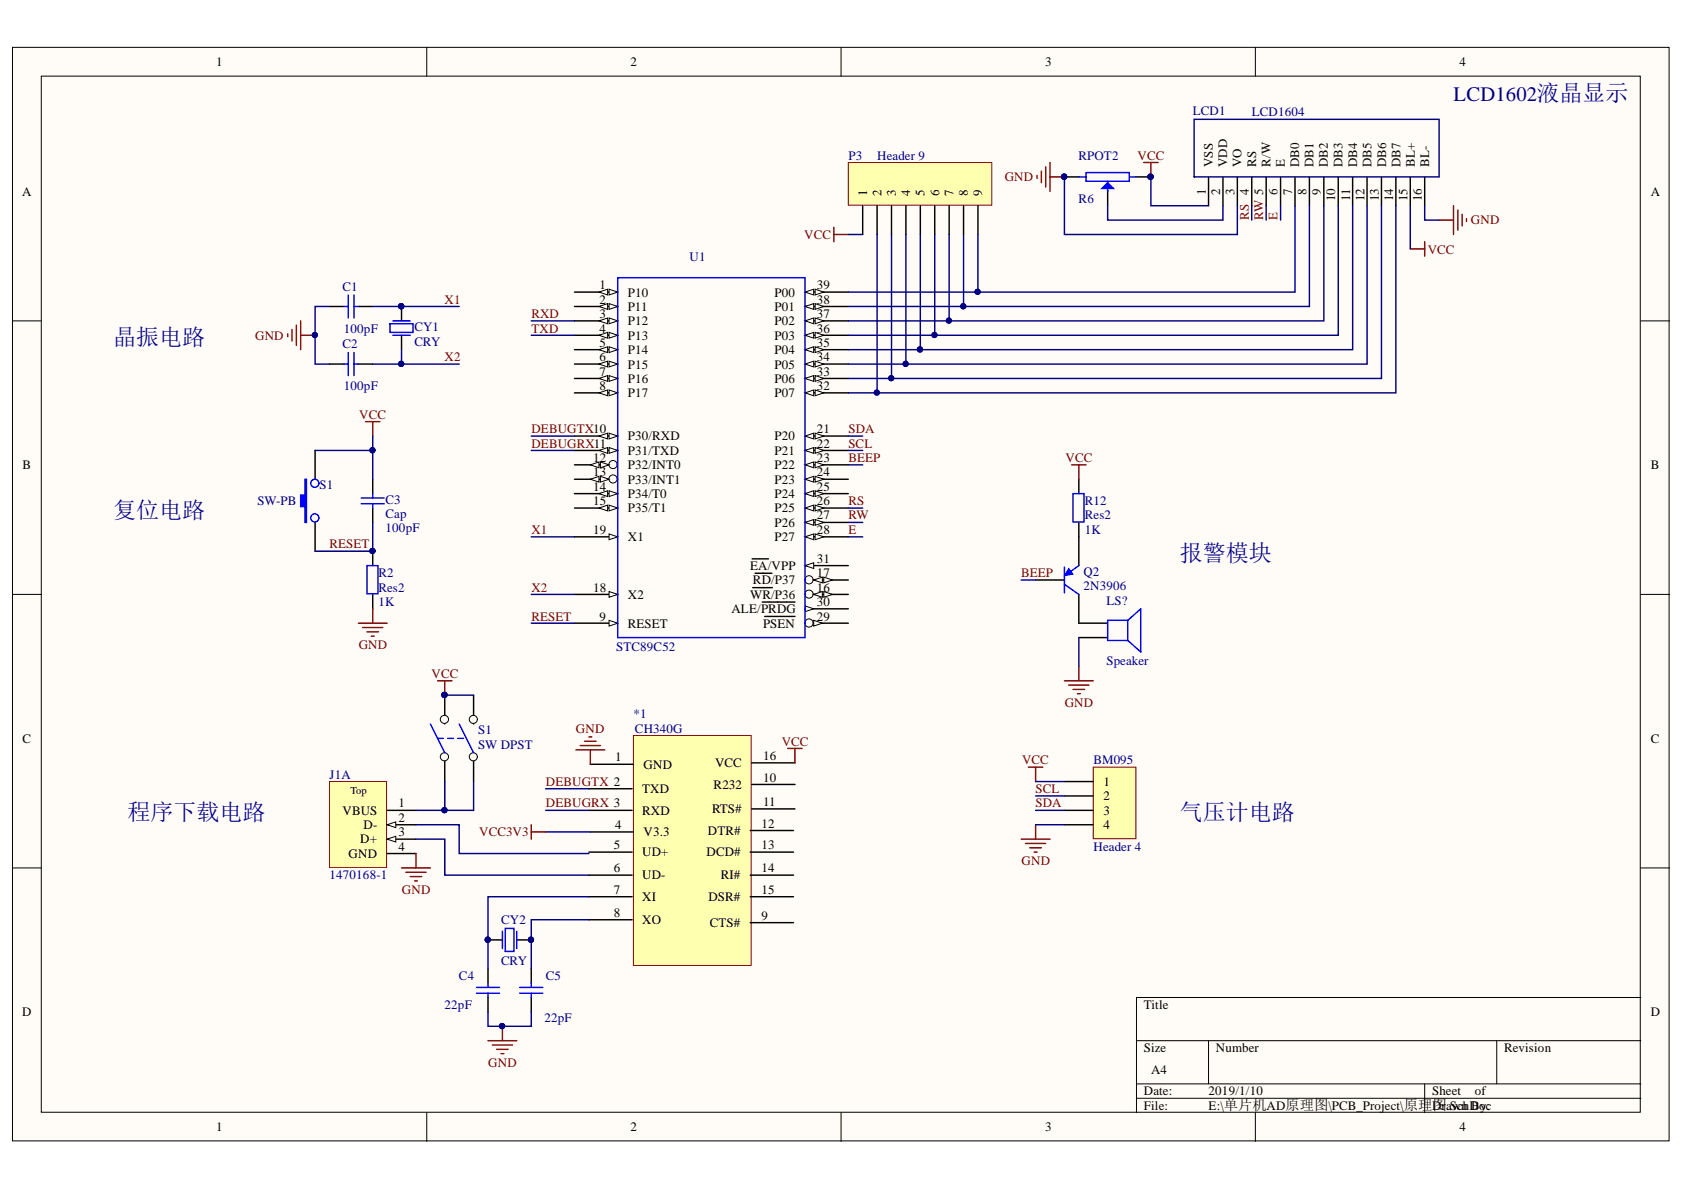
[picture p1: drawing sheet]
<svg xmlns="http://www.w3.org/2000/svg" width="297mm" height="210mm" viewBox="0 0 297 210" stroke-linecap="round" stroke-linejoin="round" font-family="sans-serif">
<defs><g id="words">
<g font-size="4.1" fill="#000080">
<text x="20" y="60.9">晶振电路</text>
<text x="20" y="91.4">复位电路</text>
<text x="208.1" y="99">报警模块</text>
<text x="22.5" y="144.7">程序下载电路</text>
<text x="208.1" y="144.7">气压计电路</text>
</g>
<text font-size="3.6" fill="#000080" x="256.4" y="17.8">LCD1602液晶显示</text>
<g font-size="2.3">
<text x="38.2" y="11.7">1</text>
<text x="111.2" y="11.7">2</text>
<text x="184.3" y="11.7">3</text>
<text x="257.4" y="11.7">4</text>
<text x="213.9" y="29.4" transform="rotate(-90 213.9 29.4)">VSS</text>
<text x="216.5" y="29.4" transform="rotate(-90 216.5 29.4)">VDD</text>
<text x="219" y="29.4" transform="rotate(-90 219 29.4)">VO</text>
<text x="221.6" y="29.4" transform="rotate(-90 221.6 29.4)">RS</text>
<text x="224.1" y="29.4" transform="rotate(-90 224.1 29.4)">R/W</text>
<text x="229.2" y="29.4" transform="rotate(-90 229.2 29.4)">DB0</text>
<text x="231.7" y="29.4" transform="rotate(-90 231.7 29.4)">DB1</text>
<text x="234.2" y="29.4" transform="rotate(-90 234.2 29.4)">DB2</text>
<text x="236.8" y="29.4" transform="rotate(-90 236.8 29.4)">DB3</text>
<text x="239.4" y="29.4" transform="rotate(-90 239.4 29.4)">DB4</text>
<text x="241.9" y="29.4" transform="rotate(-90 241.9 29.4)">DB5</text>
<text x="244.5" y="29.4" transform="rotate(-90 244.5 29.4)">DB6</text>
<text x="247" y="29.4" transform="rotate(-90 247 29.4)">DB7</text>
<text x="249.6" y="29.4" transform="rotate(-90 249.6 29.4)">BL+</text>
<text x="252.1" y="29.4" transform="rotate(-90 252.1 29.4)">BL-</text>
<text x="3.9" y="34.5">A</text>
<text x="152.9" y="34.5" transform="rotate(-90 152.9 34.5)">1</text>
<text x="155.5" y="34.5" transform="rotate(-90 155.5 34.5)">2</text>
<text x="158" y="34.5" transform="rotate(-90 158 34.5)">3</text>
<text x="160.6" y="34.5" transform="rotate(-90 160.6 34.5)">4</text>
<text x="163.1" y="34.5" transform="rotate(-90 163.1 34.5)">5</text>
<text x="165.6" y="34.5" transform="rotate(-90 165.6 34.5)">6</text>
<text x="168.2" y="34.5" transform="rotate(-90 168.2 34.5)">7</text>
<text x="170.7" y="34.5" transform="rotate(-90 170.7 34.5)">8</text>
<text x="173.3" y="34.5" transform="rotate(-90 173.3 34.5)">9</text>
<text x="212.7" y="34.4" transform="rotate(-90 212.7 34.4)">1</text>
<text x="215.2" y="34.4" transform="rotate(-90 215.2 34.4)">2</text>
<text x="217.7" y="34.4" transform="rotate(-90 217.7 34.4)">3</text>
<text x="220.3" y="34.4" transform="rotate(-90 220.3 34.4)">4</text>
<text x="227.9" y="34.4" transform="rotate(-90 227.9 34.4)">7</text>
<text x="230.4" y="34.4" transform="rotate(-90 230.4 34.4)">8</text>
<text x="233" y="34.4" transform="rotate(-90 233 34.4)">9</text>
<text x="235.5" y="35.5" transform="rotate(-90 235.5 35.5)">10</text>
<text x="238.1" y="35.4" transform="rotate(-90 238.1 35.4)">11</text>
<text x="240.7" y="35.5" transform="rotate(-90 240.7 35.5)">12</text>
<text x="243.2" y="35.5" transform="rotate(-90 243.2 35.5)">13</text>
<text x="245.7" y="35.5" transform="rotate(-90 245.7 35.5)">14</text>
<text x="248.3" y="35.5" transform="rotate(-90 248.3 35.5)">15</text>
<text x="250.8" y="35.5" transform="rotate(-90 250.8 35.5)">16</text>
<text x="291.2" y="34.5">A</text>
<text x="105.7" y="51.1">1</text>
<text x="105.7" y="53.6">2</text>
<text x="110.7" y="52.3">P10</text>
<text x="136.6" y="52.3">P00</text>
<text x="144.1" y="51.1">39</text>
<text x="144.1" y="53.6">38</text>
<text x="105.7" y="56.1">3</text>
<text x="105.7" y="58.7">4</text>
<text x="110.7" y="54.9">P11</text>
<text x="110.7" y="57.4">P12</text>
<text x="110.7" y="59.9">P13</text>
<text x="136.6" y="54.9">P01</text>
<text x="136.6" y="57.4">P02</text>
<text x="136.6" y="59.9">P03</text>
<text x="144.1" y="56.1">37</text>
<text x="144.1" y="58.7">36</text>
<text x="105.7" y="61.2">5</text>
<text x="105.7" y="63.7">6</text>
<text x="110.7" y="62.5">P14</text>
<text x="110.7" y="65">P15</text>
<text x="136.6" y="62.5">P04</text>
<text x="136.6" y="65">P05</text>
<text x="144.1" y="61.2">35</text>
<text x="144.1" y="63.7">34</text>
<text x="105.7" y="66.3">7</text>
<text x="105.7" y="68.8">8</text>
<text x="110.7" y="67.5">P16</text>
<text x="110.7" y="70.1">P17</text>
<text x="136.6" y="67.5">P06</text>
<text x="136.6" y="70.1">P07</text>
<text x="144.1" y="66.3">33</text>
<text x="144.1" y="68.8">32</text>
<text x="110.7" y="77.7">P30/RXD</text>
<text x="136.6" y="77.7">P20</text>
<text x="144.1" y="76.4">21</text>
<text x="4" y="82.8">B</text>
<text x="104.6" y="81.5">12</text>
<text x="110.7" y="82.8">P32/INT0</text>
<text x="110.7" y="80.2">P31/TXD</text>
<text x="136.6" y="80.2">P21</text>
<text x="136.6" y="82.8">P22</text>
<text x="144.1" y="78.9">22</text>
<text x="144.1" y="81.5">23</text>
<text x="291.2" y="82.8">B</text>
<text x="104.6" y="84">13</text>
<text x="104.6" y="86.6">14</text>
<text x="104.6" y="89.1">15</text>
<text x="110.7" y="85.3">P33/INT1</text>
<text x="110.7" y="87.8">P34/T0</text>
<text x="136.6" y="85.3">P23</text>
<text x="136.6" y="87.8">P24</text>
<text x="144.1" y="84">24</text>
<text x="144.1" y="86.6">25</text>
<text x="144.1" y="89.1">26</text>
<text x="104.6" y="94.2">19</text>
<text x="110.7" y="95.4">X1</text>
<text x="110.7" y="90.4">P35/T1</text>
<text x="136.6" y="90.4">P25</text>
<text x="136.6" y="92.9">P26</text>
<text x="136.6" y="95.4">P27</text>
<text x="144.1" y="91.6">27</text>
<text x="144.1" y="94.2">28</text>
<text x="132.3" y="100.5">EA/VPP</text>
<text x="144.1" y="99.2">31</text>
<text x="144.1" y="101.8">17</text>
<text x="104.6" y="104.4">18</text>
<text x="110.7" y="105.7">X2</text>
<text x="132.3" y="105.7">WR/P36</text>
<text x="132.8" y="103">RD/P37</text>
<text x="144.1" y="104.4">16</text>
<text x="144.1" y="106.9">30</text>
<text x="105.7" y="109.5">9</text>
<text x="110.7" y="110.7">RESET</text>
<text x="129" y="108.2">ALE/PRDG</text>
<text x="134.6" y="110.7">PSEN</text>
<text x="144.1" y="109.5">29</text>
<text x="4" y="131">C</text>
<text x="291.2" y="131">C</text>
<text x="108.5" y="134.3">1</text>
<text x="113.5" y="135.6">GND</text>
<text x="126.1" y="135.3">VCC</text>
<text x="134.6" y="137.9">10</text>
<text x="134.6" y="134.1">16</text>
<text x="60.4" y="143.7">VBUS</text>
<text x="70.3" y="142.4">1</text>
<text x="113.3" y="139.9">TXD</text>
<text x="113.3" y="143.7">RXD</text>
<text x="125.6" y="143.4">RTS#</text>
<text x="125.9" y="139.1">R232</text>
<text x="134.6" y="142.2">11</text>
<text x="194.7" y="138.6">1</text>
<text x="194.7" y="141.2">2</text>
<text x="194.7" y="143.7">3</text>
<text x="63.5" y="148.8">D+</text>
<text x="64.1" y="146.2">D-</text>
<text x="70.3" y="145">2</text>
<text x="70.3" y="147.5">3</text>
<text x="108.3" y="149.8">5</text>
<text x="108.5" y="146.2">4</text>
<text x="113.5" y="147.5">V3.3</text>
<text x="124.9" y="147.2">DTR#</text>
<text x="134.3" y="146">12</text>
<text x="134.3" y="149.8">13</text>
<text x="194.7" y="146.2">4</text>
<text x="61.5" y="151.3">GND</text>
<text x="70.3" y="150">4</text>
<text x="108.3" y="153.8">6</text>
<text x="113.3" y="151.1">UD+</text>
<text x="113.3" y="155.1">UD-</text>
<text x="124.6" y="151.1">DCD#</text>
<text x="127.1" y="155.1">RI#</text>
<text x="134.3" y="153.8">14</text>
<text x="108.3" y="157.6">7</text>
<text x="108.3" y="161.7">8</text>
<text x="113.3" y="158.9">XI</text>
<text x="124.9" y="158.9">DSR#</text>
<text x="134.3" y="157.6">15</text>
<text x="113.3" y="163.1">XO</text>
<text x="125.2" y="163.6">CTS#</text>
<text x="134.3" y="162.2">9</text>
<text x="3.9" y="179.3">D</text>
<text x="201.8" y="178">Title</text>
<text x="291.2" y="179.3">D</text>
<text x="201.8" y="185.6">Size</text>
<text x="214.4" y="185.6">Number</text>
<text x="265.3" y="185.6">Revision</text>
<text x="203" y="189.4">A4</text>
<text x="201.8" y="193.2">Date:</text>
<text x="201.8" y="195.8">File:</text>
<text x="213.2" y="193.2">2019/1/10</text>
<text x="213.2" y="195.8">E:\单片机AD原理图\PCB_Project\原理图.SchDoc</text>
<text x="252.6" y="193.2">Sheet</text>
<text x="252.6" y="195.8">Drawn By:</text>
<text x="260.1" y="193.2">of</text>
<text x="38.2" y="199.6">1</text>
<text x="111.2" y="199.6">2</text>
<text x="184.3" y="199.6">3</text>
<text x="257.4" y="199.6">4</text>
</g>
<g font-size="2.3" fill="#000080">
<text x="210.4" y="20.3">LCD1</text>
<text x="220.8" y="20.5">LCD1604</text>
<text x="149.6" y="28.1">P3</text>
<text x="154.7" y="28.1">Header 9</text>
<text x="190.3" y="28.1">RPOT2</text>
<text x="190.3" y="35.8">R6</text>
<text x="121.6" y="46">U1</text>
<text x="60.4" y="51.3">C1</text>
<text x="60.7" y="58.7">100pF</text>
<text x="73.1" y="58.4">CY1</text>
<text x="60.4" y="61.5">C2</text>
<text x="73.1" y="60.9">CRY</text>
<text x="60.7" y="68.8">100pF</text>
<text x="45.4" y="89.1">SW-PB</text>
<text x="56.3" y="86.3">S1</text>
<text x="68" y="88.8">C3</text>
<text x="191.4" y="89.1">R12</text>
<text x="68" y="93.9">100pF</text>
<text x="68" y="91.4">Cap</text>
<text x="191.4" y="94.2">1K</text>
<text x="191.4" y="91.6">Res2</text>
<text x="66.7" y="101.8">R2</text>
<text x="191.1" y="101.5">Q2</text>
<text x="66.7" y="106.9">1K</text>
<text x="66.7" y="104.4">Res2</text>
<text x="191.1" y="104.1">2N3906</text>
<text x="195.2" y="106.7">LS?</text>
<text x="108.7" y="114.8">STC89C52</text>
<text x="195.2" y="117.3">Speaker</text>
<text x="84.3" y="129.5">S1</text>
<text x="111.7" y="126.7">*1</text>
<text x="112" y="129.2">CH340G</text>
<text x="58.1" y="137.4">J1A</text>
<text x="84.3" y="132">SW DPST</text>
<text x="192.9" y="134.8">BM095</text>
<text x="58.1" y="155.1">1470168-1</text>
<text x="192.9" y="150">Header 4</text>
<text x="88.4" y="163.1">CY2</text>
<text x="81" y="172.9">C4</text>
<text x="88.4" y="170.2">CRY</text>
<text x="96.3" y="172.9">C5</text>
<text x="78.4" y="178">22pF</text>
<text x="96" y="180.3">22pF</text>
</g>
<g font-size="2.3" fill="#800000">
<text x="200.7" y="28.1">VCC</text>
<text x="177.2" y="32">GND</text>
<text x="220.3" y="38.8" transform="rotate(-90 220.3 38.8)">RS</text>
<text x="222.8" y="38.8" transform="rotate(-90 222.8 38.8)">RW 5</text>
<text x="225.4" y="38.8" transform="rotate(-90 225.4 38.8)">E</text>
<text x="259.5" y="39.6">GND</text>
<text x="141.9" y="42.1">VCC</text>
<text x="251.8" y="44.7">VCC</text>
<text x="78.4" y="53.6">X1</text>
<text x="45" y="59.9">GND</text>
<text x="93.7" y="56.1">RXD</text>
<text x="93.7" y="58.7">TXD</text>
<text x="78.4" y="63.7">X2</text>
<text x="63.4" y="73.9">VCC</text>
<text x="93.7" y="76.4">DEBUGTX10</text>
<text x="149.6" y="76.4">SDA</text>
<text x="93.7" y="78.9">DEBUGRX11</text>
<text x="149.6" y="78.9">SCL</text>
<text x="149.6" y="81.5">BEEP</text>
<text x="188" y="81.5">VCC</text>
<text x="149.6" y="89.1">RS</text>
<text x="93.7" y="94.2">X1</text>
<text x="149.6" y="94.2">E</text>
<text x="149.6" y="91.6">RW</text>
<text x="58.1" y="96.7">RESET</text>
<text x="180.1" y="101.8">BEEP</text>
<text x="93.7" y="104.4">X2</text>
<text x="93.7" y="109.5">RESET</text>
<text x="63.3" y="114.5">GND</text>
<text x="76.1" y="119.6">VCC</text>
<text x="187.8" y="124.7">GND</text>
<text x="101.6" y="129.2">GND</text>
<text x="137.9" y="131.5">VCC</text>
<text x="180.3" y="134.8">VCC</text>
<text x="96.3" y="138.6">DEBUGTX 2</text>
<text x="96.3" y="142.4">DEBUGRX 3</text>
<text x="182.6" y="142.4">SDA</text>
<text x="182.6" y="139.9">SCL</text>
<text x="84.5" y="147.5">VCC3V3</text>
<text x="180.2" y="152.6">GND</text>
<text x="70.9" y="157.6">GND</text>
<text x="86.1" y="188.2">GND</text>
</g>
<g font-size="2.3" fill="#080d02">
<text x="226.6" y="29.4" transform="rotate(-90 226.6 29.4)">E</text>
<text x="225.4" y="34.4" transform="rotate(-90 225.4 34.4)">6</text>
</g>
<text font-size="1.9" x="61.8" y="140">Top</text>
</g></defs>
<g fill="#fffcf8" stroke="#000" stroke-width=".18">
<path d="M2.2 8.4h292.2v192.8h-292.2z"/>
<path d="M7.3 13.4h282v182.8h-282z"/>
</g>
<g fill="none" stroke="#000" stroke-width=".18">
<path d="M75.3 8.4v5M148.4 8.4v5M221.4 8.4v5M2.2 56.6h5.1M289.4 56.6h5.1M2.2 104.8h5.1M289.4 104.8h5.1M2.2 153.1h5.1M289.4 153.1h5.1M289.4 175.9h-88.9v20.4M75.3 196.3v5M148.4 196.3v5"/>
<path d="M200.5 183.6h88.9M200.5 191.2h88.9M200.5 193.7h88.9M213.2 183.6v7.6M221.4 196.3v5M251.3 191.2v5.1M264 183.6v7.6"/>
</g>
<path d="M142 99.8h7.6" fill="none" stroke="#000" stroke-width=".25"/>
<path d="M142 99.8l1.5-.5v1z" fill="#fffcf8"/>
<path d="M142 99.8l1.5-.5v1z" fill="none" stroke="#000" stroke-width=".18"/>
<path d="M101.3 94.7h7.7M132.7 98.6h1.2M134 98.6h1.5" fill="none" stroke="#000" stroke-width=".25"/>
<path d="M107.4 94.2l1.6 .5-1.6 .5z" fill="#fffcf8"/>
<path d="M107.4 94.2l1.6 .5-1.6 .5z" fill="none" stroke="#000" stroke-width=".18"/>
<path d="M101.3 104.8h7.7" fill="none" stroke="#000" stroke-width=".25"/>
<path d="M107.4 104.3l1.6 .5-1.6 .6z" fill="#fffcf8"/>
<path d="M107.4 104.3l1.6 .5-1.6 .6z" fill="none" stroke="#000" stroke-width=".18"/>
<path d="M101.3 109.9h7.7" fill="none" stroke="#000" stroke-width=".25"/>
<path d="M107.4 109.4l1.6 .5-1.6 .5z" fill="#fffcf8"/>
<path d="M107.4 109.4l1.6 .5-1.6 .5z" fill="none" stroke="#000" stroke-width=".18"/>
<path d="M142 102.3h7.6" fill="none" stroke="#000" stroke-width=".25"/>
<circle cx="142.7" cy="102.3" r=".72" fill="#fffcf8" stroke="#000" stroke-width=".18"/>
<path d="M143.5 102.3l1.6-.5v1z" fill="#fffcf8"/>
<path d="M143.5 102.3l1.6-.5v1z" fill="none" stroke="#000" stroke-width=".18"/>
<path d="M145.3 101.8l1.5 .5-1.5 .5z" fill="#fffcf8"/>
<path d="M145.3 101.8l1.5 .5-1.5 .5z" fill="none" stroke="#000" stroke-width=".18"/>
<path d="M133.2 101.1h3M142 104.8h7.6" fill="none" stroke="#000" stroke-width=".25"/>
<circle cx="142.7" cy="104.8" r=".72" fill="#fffcf8" stroke="#000" stroke-width=".18"/>
<path d="M143.5 104.8l1.6-.5v1.1z" fill="#fffcf8"/>
<path d="M143.5 104.8l1.6-.5v1.1z" fill="none" stroke="#000" stroke-width=".18"/>
<path d="M145.3 104.3l1.5 .5-1.5 .6z" fill="#fffcf8"/>
<path d="M145.3 104.3l1.5 .5-1.5 .6z" fill="none" stroke="#000" stroke-width=".18"/>
<path d="M101.3 82h7.7M132.8 103.7h3.4" fill="none" stroke="#000" stroke-width=".25"/>
<circle cx="108.1" cy="81.9" r=".72" fill="#fffcf8" stroke="#000" stroke-width=".18"/>
<path d="M105.9 81.5l1.5 .5-1.5 .5z" fill="#fffcf8"/>
<path d="M105.9 81.5l1.5 .5-1.5 .5z" fill="none" stroke="#000" stroke-width=".18"/>
<path d="M104.1 82l1.6-.5v1z" fill="#fffcf8"/>
<path d="M104.1 82l1.6-.5v1z" fill="none" stroke="#000" stroke-width=".18"/>
<path d="M101.3 84.5h7.7" fill="none" stroke="#000" stroke-width=".25"/>
<circle cx="108.1" cy="84.5" r=".72" fill="#fffcf8" stroke="#000" stroke-width=".18"/>
<path d="M105.9 84l1.5 .5-1.5 .5z" fill="#fffcf8"/>
<path d="M105.9 84l1.5 .5-1.5 .5z" fill="none" stroke="#000" stroke-width=".18"/>
<path d="M104.1 84.5l1.6-.5v1z" fill="#fffcf8"/>
<path d="M104.1 84.5l1.6-.5v1z" fill="none" stroke="#000" stroke-width=".18"/>
<path d="M101.3 87.1h7.7" fill="none" stroke="#000" stroke-width=".25"/>
<path d="M107.4 86.6l1.6 .5-1.6 .5z" fill="#fffcf8"/>
<path d="M107.4 86.6l1.6 .5-1.6 .5z" fill="none" stroke="#000" stroke-width=".18"/>
<path d="M105.7 87.1l1.5-.5v1z" fill="#fffcf8"/>
<path d="M105.7 87.1l1.5-.5v1z" fill="none" stroke="#000" stroke-width=".18"/>
<path d="M101.3 89.6h7.7" fill="none" stroke="#000" stroke-width=".25"/>
<path d="M107.4 89.1l1.6 .5-1.6 .5z" fill="#fffcf8"/>
<path d="M107.4 89.1l1.6 .5-1.6 .5z" fill="none" stroke="#000" stroke-width=".18"/>
<path d="M105.7 89.6l1.5-.5v1z" fill="#fffcf8"/>
<path d="M105.7 89.6l1.5-.5v1z" fill="none" stroke="#000" stroke-width=".18"/>
<path d="M101.3 51.5h7.7" fill="none" stroke="#000" stroke-width=".25"/>
<path d="M107.4 51l1.6 .5-1.6 .5z" fill="#fffcf8"/>
<path d="M107.4 51l1.6 .5-1.6 .5z" fill="none" stroke="#000" stroke-width=".18"/>
<path d="M105.7 51.5l1.5-.5v1z" fill="#fffcf8"/>
<path d="M105.7 51.5l1.5-.5v1z" fill="none" stroke="#000" stroke-width=".18"/>
<path d="M101.3 54.1h7.7" fill="none" stroke="#000" stroke-width=".25"/>
<path d="M107.4 53.6l1.6 .5-1.6 .5z" fill="#fffcf8"/>
<path d="M107.4 53.6l1.6 .5-1.6 .5z" fill="none" stroke="#000" stroke-width=".18"/>
<path d="M105.7 54.1l1.5-.5v1z" fill="#fffcf8"/>
<path d="M105.7 54.1l1.5-.5v1z" fill="none" stroke="#000" stroke-width=".18"/>
<path d="M101.3 56.6h7.7" fill="none" stroke="#000" stroke-width=".25"/>
<path d="M107.4 56.1l1.6 .5-1.6 .5z" fill="#fffcf8"/>
<path d="M107.4 56.1l1.6 .5-1.6 .5z" fill="none" stroke="#000" stroke-width=".18"/>
<path d="M105.7 56.6l1.5-.5v1z" fill="#fffcf8"/>
<path d="M105.7 56.6l1.5-.5v1z" fill="none" stroke="#000" stroke-width=".18"/>
<path d="M101.3 59.1h7.7" fill="none" stroke="#000" stroke-width=".25"/>
<path d="M107.4 58.6l1.6 .5-1.6 .5z" fill="#fffcf8"/>
<path d="M107.4 58.6l1.6 .5-1.6 .5z" fill="none" stroke="#000" stroke-width=".18"/>
<path d="M105.7 59.1l1.5-.5v1z" fill="#fffcf8"/>
<path d="M105.7 59.1l1.5-.5v1z" fill="none" stroke="#000" stroke-width=".18"/>
<path d="M101.3 61.7h7.7" fill="none" stroke="#000" stroke-width=".25"/>
<path d="M107.4 61.2l1.6 .5-1.6 .5z" fill="#fffcf8"/>
<path d="M107.4 61.2l1.6 .5-1.6 .5z" fill="none" stroke="#000" stroke-width=".18"/>
<path d="M105.7 61.7l1.5-.5v1z" fill="#fffcf8"/>
<path d="M105.7 61.7l1.5-.5v1z" fill="none" stroke="#000" stroke-width=".18"/>
<path d="M101.3 64.2h7.7" fill="none" stroke="#000" stroke-width=".25"/>
<path d="M107.4 63.7l1.6 .5-1.6 .5z" fill="#fffcf8"/>
<path d="M107.4 63.7l1.6 .5-1.6 .5z" fill="none" stroke="#000" stroke-width=".18"/>
<path d="M105.7 64.2l1.5-.5v1z" fill="#fffcf8"/>
<path d="M105.7 64.2l1.5-.5v1z" fill="none" stroke="#000" stroke-width=".18"/>
<path d="M101.3 66.8h7.7" fill="none" stroke="#000" stroke-width=".25"/>
<path d="M107.4 66.2l1.6 .6-1.6 .5z" fill="#fffcf8"/>
<path d="M107.4 66.2l1.6 .6-1.6 .5z" fill="none" stroke="#000" stroke-width=".18"/>
<path d="M105.7 66.8l1.5-.6v1.1z" fill="#fffcf8"/>
<path d="M105.7 66.8l1.5-.6v1.1z" fill="none" stroke="#000" stroke-width=".18"/>
<path d="M101.3 69.3h7.7" fill="none" stroke="#000" stroke-width=".25"/>
<path d="M107.4 68.8l1.6 .5-1.6 .5z" fill="#fffcf8"/>
<path d="M107.4 68.8l1.6 .5-1.6 .5z" fill="none" stroke="#000" stroke-width=".18"/>
<path d="M105.7 69.3l1.5-.5v1z" fill="#fffcf8"/>
<path d="M105.7 69.3l1.5-.5v1z" fill="none" stroke="#000" stroke-width=".18"/>
<path d="M142 51.5h7.6" fill="none" stroke="#000" stroke-width=".25"/>
<path d="M142 51.5l1.5-.5v1z" fill="#fffcf8"/>
<path d="M142 51.5l1.5-.5v1z" fill="none" stroke="#000" stroke-width=".18"/>
<path d="M143.8 51l1.5 .5-1.5 .5z" fill="#fffcf8"/>
<path d="M143.8 51l1.5 .5-1.5 .5z" fill="none" stroke="#000" stroke-width=".18"/>
<path d="M142 54.1h7.6" fill="none" stroke="#000" stroke-width=".25"/>
<path d="M142 54.1l1.5-.5v1z" fill="#fffcf8"/>
<path d="M142 54.1l1.5-.5v1z" fill="none" stroke="#000" stroke-width=".18"/>
<path d="M143.8 53.6l1.5 .5-1.5 .5z" fill="#fffcf8"/>
<path d="M143.8 53.6l1.5 .5-1.5 .5z" fill="none" stroke="#000" stroke-width=".18"/>
<path d="M142 56.6h7.6" fill="none" stroke="#000" stroke-width=".25"/>
<path d="M142 56.6l1.5-.5v1z" fill="#fffcf8"/>
<path d="M142 56.6l1.5-.5v1z" fill="none" stroke="#000" stroke-width=".18"/>
<path d="M143.8 56.1l1.5 .5-1.5 .5z" fill="#fffcf8"/>
<path d="M143.8 56.1l1.5 .5-1.5 .5z" fill="none" stroke="#000" stroke-width=".18"/>
<path d="M142 59.1h7.6" fill="none" stroke="#000" stroke-width=".25"/>
<path d="M142 59.1l1.5-.5v1z" fill="#fffcf8"/>
<path d="M142 59.1l1.5-.5v1z" fill="none" stroke="#000" stroke-width=".18"/>
<path d="M143.8 58.6l1.5 .5-1.5 .5z" fill="#fffcf8"/>
<path d="M143.8 58.6l1.5 .5-1.5 .5z" fill="none" stroke="#000" stroke-width=".18"/>
<path d="M142 61.7h7.6" fill="none" stroke="#000" stroke-width=".25"/>
<path d="M142 61.7l1.5-.5v1z" fill="#fffcf8"/>
<path d="M142 61.7l1.5-.5v1z" fill="none" stroke="#000" stroke-width=".18"/>
<path d="M143.8 61.2l1.5 .5-1.5 .5z" fill="#fffcf8"/>
<path d="M143.8 61.2l1.5 .5-1.5 .5z" fill="none" stroke="#000" stroke-width=".18"/>
<path d="M142 64.2h7.6" fill="none" stroke="#000" stroke-width=".25"/>
<path d="M142 64.2l1.5-.5v1z" fill="#fffcf8"/>
<path d="M142 64.2l1.5-.5v1z" fill="none" stroke="#000" stroke-width=".18"/>
<path d="M143.8 63.7l1.5 .5-1.5 .5z" fill="#fffcf8"/>
<path d="M143.8 63.7l1.5 .5-1.5 .5z" fill="none" stroke="#000" stroke-width=".18"/>
<path d="M142 66.8h7.6" fill="none" stroke="#000" stroke-width=".25"/>
<path d="M142 66.8l1.5-.6v1.1z" fill="#fffcf8"/>
<path d="M142 66.8l1.5-.6v1.1z" fill="none" stroke="#000" stroke-width=".18"/>
<path d="M143.8 66.2l1.5 .6-1.5 .5z" fill="#fffcf8"/>
<path d="M143.8 66.2l1.5 .6-1.5 .5z" fill="none" stroke="#000" stroke-width=".18"/>
<path d="M142 69.3h7.6" fill="none" stroke="#000" stroke-width=".25"/>
<path d="M142 69.3l1.5-.5v1z" fill="#fffcf8"/>
<path d="M142 69.3l1.5-.5v1z" fill="none" stroke="#000" stroke-width=".18"/>
<path d="M143.8 68.8l1.5 .5-1.5 .5z" fill="#fffcf8"/>
<path d="M143.8 68.8l1.5 .5-1.5 .5z" fill="none" stroke="#000" stroke-width=".18"/>
<path d="M142 76.9h7.6" fill="none" stroke="#000" stroke-width=".25"/>
<path d="M142 76.9l1.5-.5v1z" fill="#fffcf8"/>
<path d="M142 76.9l1.5-.5v1z" fill="none" stroke="#000" stroke-width=".18"/>
<path d="M143.8 76.4l1.5 .5-1.5 .5z" fill="#fffcf8"/>
<path d="M143.8 76.4l1.5 .5-1.5 .5z" fill="none" stroke="#000" stroke-width=".18"/>
<path d="M142 79.5h7.6" fill="none" stroke="#000" stroke-width=".25"/>
<path d="M142 79.5l1.5-.6v1.1z" fill="#fffcf8"/>
<path d="M142 79.5l1.5-.6v1.1z" fill="none" stroke="#000" stroke-width=".18"/>
<path d="M143.8 78.9l1.5 .6-1.5 .5z" fill="#fffcf8"/>
<path d="M143.8 78.9l1.5 .6-1.5 .5z" fill="none" stroke="#000" stroke-width=".18"/>
<path d="M142 82h7.6" fill="none" stroke="#000" stroke-width=".25"/>
<path d="M142 82l1.5-.5v1z" fill="#fffcf8"/>
<path d="M142 82l1.5-.5v1z" fill="none" stroke="#000" stroke-width=".18"/>
<path d="M143.8 81.5l1.5 .5-1.5 .5z" fill="#fffcf8"/>
<path d="M143.8 81.5l1.5 .5-1.5 .5z" fill="none" stroke="#000" stroke-width=".18"/>
<path d="M142 84.5h7.6" fill="none" stroke="#000" stroke-width=".25"/>
<path d="M142 84.5l1.5-.5v1z" fill="#fffcf8"/>
<path d="M142 84.5l1.5-.5v1z" fill="none" stroke="#000" stroke-width=".18"/>
<path d="M143.8 84l1.5 .5-1.5 .5z" fill="#fffcf8"/>
<path d="M143.8 84l1.5 .5-1.5 .5z" fill="none" stroke="#000" stroke-width=".18"/>
<path d="M142 87.1h7.6" fill="none" stroke="#000" stroke-width=".25"/>
<path d="M142 87.1l1.5-.5v1z" fill="#fffcf8"/>
<path d="M142 87.1l1.5-.5v1z" fill="none" stroke="#000" stroke-width=".18"/>
<path d="M143.8 86.6l1.5 .5-1.5 .5z" fill="#fffcf8"/>
<path d="M143.8 86.6l1.5 .5-1.5 .5z" fill="none" stroke="#000" stroke-width=".18"/>
<path d="M142 89.6h7.6" fill="none" stroke="#000" stroke-width=".25"/>
<path d="M142 89.6l1.5-.5v1z" fill="#fffcf8"/>
<path d="M142 89.6l1.5-.5v1z" fill="none" stroke="#000" stroke-width=".18"/>
<path d="M143.8 89.1l1.5 .5-1.5 .5z" fill="#fffcf8"/>
<path d="M143.8 89.1l1.5 .5-1.5 .5z" fill="none" stroke="#000" stroke-width=".18"/>
<path d="M142 92.2h7.6" fill="none" stroke="#000" stroke-width=".25"/>
<path d="M142 92.2l1.5-.6v1.1z" fill="#fffcf8"/>
<path d="M142 92.2l1.5-.6v1.1z" fill="none" stroke="#000" stroke-width=".18"/>
<path d="M143.8 91.6l1.5 .6-1.5 .5z" fill="#fffcf8"/>
<path d="M143.8 91.6l1.5 .6-1.5 .5z" fill="none" stroke="#000" stroke-width=".18"/>
<path d="M142 94.7h7.6" fill="none" stroke="#000" stroke-width=".25"/>
<path d="M142 94.7l1.5-.5v1z" fill="#fffcf8"/>
<path d="M142 94.7l1.5-.5v1z" fill="none" stroke="#000" stroke-width=".18"/>
<path d="M143.8 94.2l1.5 .5-1.5 .5z" fill="#fffcf8"/>
<path d="M143.8 94.2l1.5 .5-1.5 .5z" fill="none" stroke="#000" stroke-width=".18"/>
<path d="M142 109.9h7.6" fill="none" stroke="#000" stroke-width=".25"/>
<circle cx="142.7" cy="109.9" r=".72" fill="#fffcf8" stroke="#000" stroke-width=".18"/>
<path d="M143.5 109.4l1.6 .5-1.6 .5z" fill="#fffcf8"/>
<path d="M143.5 109.4l1.6 .5-1.6 .5z" fill="none" stroke="#000" stroke-width=".18"/>
<path d="M134.9 108.7h1.2M136.2 108.7h1M137.3 108.7h1.3M138.7 108.7h1.5M142 107.4h7.6" fill="none" stroke="#000" stroke-width=".25"/>
<path d="M142 106.9l1.5 .5-1.5 .5z" fill="#fffcf8"/>
<path d="M142 106.9l1.5 .5-1.5 .5z" fill="none" stroke="#000" stroke-width=".18"/>
<path d="M101.3 79.5h7.7M134.5 106.2h1.1M135.7 106.2h3M138.8 106.2h1.4" fill="none" stroke="#000" stroke-width=".25"/>
<path d="M107.4 78.9l1.6 .6-1.6 .5z" fill="#fffcf8"/>
<path d="M107.4 78.9l1.6 .6-1.6 .5z" fill="none" stroke="#000" stroke-width=".18"/>
<path d="M105.7 79.5l1.5-.6v1.1z" fill="#fffcf8"/>
<path d="M105.7 79.5l1.5-.6v1.1z" fill="none" stroke="#000" stroke-width=".18"/>
<path d="M101.3 76.9h7.7" fill="none" stroke="#000" stroke-width=".25"/>
<path d="M107.4 76.4l1.6 .5-1.6 .5z" fill="#fffcf8"/>
<path d="M107.4 76.4l1.6 .5-1.6 .5z" fill="none" stroke="#000" stroke-width=".18"/>
<path d="M105.7 76.9l1.5-.5v1z" fill="#fffcf8"/>
<path d="M105.7 76.9l1.5-.5v1z" fill="none" stroke="#000" stroke-width=".18"/>
<g fill="none" stroke="#00f" stroke-width=".25">
<path d="M60.7 54.1h.7M61.4 52v4.1M62.4 52v4.1M62.4 54.1h.8M68.8 57.1h4.1v1.5h-4.1zM69.3 56.6h3.1M69.3 59.1h3.1M109 49h33v63.5h-33zM60.7 64.2h.7M61.4 62.2v4M62.4 62.2v4M62.4 64.2h.8"/>
<path d="M63.7 87.8h4.1M63.7 88.8h4.1M64.7 99.8h2v4.9h-2zM65.7 87.1v.7M65.7 88.8v.8"/>
</g>
<path d="M58.1 54.1h2.6M63.2 54.1h2.5M70.8 54.1v2.5M70.8 59.1v2.6M55.6 79.5v5M58.1 64.2h2.6M63.2 64.2h2.5M55.6 92.2v5M65.7 84.5v2.6M65.7 89.6v2.6M65.7 97.2v2.6M65.7 104.8v2.6" fill="none" stroke="#000" stroke-width=".25"/>
<g fill="#000080" stroke="#000080" stroke-width=".18">
<circle cx="70.8" cy="54" r=".47"/>
<circle cx="55.5" cy="59.1" r=".46"/>
<circle cx="70.8" cy="64.2" r=".47"/>
<circle cx="65.7" cy="97.2" r=".46"/>
</g>
<path d="M50.7 58.9v.5M51.5 58.1v2.1M52.3 57.4v3.5M53 56.6v5.1M53 59.1h2.6M64.5 74.4h2.5M65.7 74.4v2.5" fill="none" stroke="#800000" stroke-width=".25"/>
<path d="M58.1 54.1h-2.5v10.1h2.5M65.7 54.1h15.3M70.8 61.7v2.5h-5.1M70.8 64.2h10.2" fill="none" stroke="#000080" stroke-width=".25"/>
<path d="M53.8 84.5h.3v7.7h-.3v-2.8h-.8v-2.1h.8z" fill-rule="evenodd" fill="#00f"/>
<g fill="none" stroke="#00f" stroke-width=".25">
<path d="M53.8 84.5h.3v7.7h-.3v-2.8h-.8v-2.1h.8z"/>
<circle cx="55.5" cy="91.4" r=".72"/>
<circle cx="55.5" cy="85.2" r=".71"/>
</g>
<path d="M63.2 109.9h5.1M64 110.7h3.5M64.7 111.4h2.1M65.5 112.2h.5M65.7 107.4v2.5" fill="none" stroke="#800000" stroke-width=".25"/>
<path d="M55.6 79.5h10.1v5M65.7 76.9v2.6M65.7 92.2v5h-10.1" fill="none" stroke="#000080" stroke-width=".25"/>
<g fill="#000080" stroke="#000080" stroke-width=".18">
<circle cx="65.7" cy="79.4" r=".46"/>
<circle cx="65.7" cy="97.2" r=".46"/>
</g>
<path d="M111.7 129.7h20.8v40.6h-20.8z" fill="#ffffb0" stroke="#800000" stroke-width=".18"/>
<g fill="none" stroke="#000" stroke-width=".25">
<path d="M103.9 139.1h7.6M104.1 134.8h7.7M132.6 138.4h7.6M132.6 134.6h7.6M103.9 142.9h7.6M103.9 150.3h7.6M103.9 154.4h7.6M103.9 158.2h7.6M104.1 146.7h7.7M132.3 150.3h7.7M132.3 154.4h7.7M132.3 158.2h7.7"/>
<path d="M132.3 146.5h7.7M132.6 142.7h7.6M103.9 162.2h7.6M132.3 162.7h7.7"/>
</g>
<path d="M58.1 137.9h10.1v15.1h-10.1z" fill="#ffffb0" stroke="#800000" stroke-width=".18"/>
<path d="M68.3 142.9h5.1M68.3 145.5h5.1" fill="none" stroke="#000" stroke-width=".25"/>
<path d="M68.3 145.5l1.5-.5v1z" fill="#fffcf8"/>
<path d="M68.3 145.5l1.5-.5v1z" fill="none" stroke="#000" stroke-width=".18"/>
<path d="M68.3 148h5.1" fill="none" stroke="#000" stroke-width=".25"/>
<path d="M68.3 148l1.5-.5v1z" fill="#fffcf8"/>
<path d="M68.3 148l1.5-.5v1z" fill="none" stroke="#000" stroke-width=".18"/>
<path d="M78.5 132.8v5.1M68.3 150.6h5.1M86.1 165.8h2.5M86.1 170.9v2.5M86.1 175.9v2.6M91.2 165.8h2.5M93.7 170.9v2.5M93.7 175.9v2.6" fill="none" stroke="#000" stroke-width=".25"/>
<g fill="#000080" stroke="#000080" stroke-width=".18">
<circle cx="86" cy="165.8" r=".46"/>
<circle cx="93.6" cy="165.8" r=".46"/>
<circle cx="88.6" cy="181" r=".47"/>
</g>
<path d="M84 175.2h4.1M84 174.2h4.1M86.1 173.4v.8M86.1 175.2v.7M88.6 164.3v3M89.1 163.8h1.6v4h-1.6zM91.2 164.3v3M91.7 175.2h4M91.7 174.2h4M93.7 173.4v.8M93.7 175.2v.7" fill="none" stroke="#00f" stroke-width=".25"/>
<g fill="none" stroke="#000080" stroke-width=".25">
<path d="M93.7 56.6h7.6M93.7 59.1h7.6M93.7 76.9h7.6M93.7 79.5h7.6M93.7 94.7h7.6M93.7 109.9h7.6M93.7 104.8h7.6M96.2 139.1h7.7M73.4 148h5.1v6.4h25.4M73.4 145.5h7.6v5.1h22.9M96.2 146.7h7.9M96.2 142.9h7.7"/>
<path d="M103.9 158.2h-17.8v12.7M103.9 162.2h-10.2v8.7"/>
</g>
<g fill="none" stroke="#800000" stroke-width=".25">
<path d="M101.6 132.3h5.1M102.3 131.5h3.6M103.1 130.7h2M103.9 130h.5M104.1 132.3v2.5M139 132h2.5M140.2 132v2.6M70.8 153.1h5.1M71.6 153.9h3.6M72.4 154.6h2M73.1 155.4h.5M73.4 150.6v2.5"/>
<path d="M93.7 145.5v2.5M93.7 146.7h2.5M86.1 183.6h5.1M86.8 184.3h3.6M87.6 185.1h2M88.4 185.9h.5M88.6 181v2.6"/>
</g>
<circle cx="78.4" cy="133.5" r=".72" fill="#fffcf8" stroke="#000" stroke-width=".18"/>
<path d="M78.5 122.6v5.1" fill="none" stroke="#000" stroke-width=".25"/>
<circle cx="78.4" cy="126.9" r=".72" fill="#fffcf8" stroke="#000" stroke-width=".18"/>
<circle cx="78.4" cy="122.6" r=".46" fill="#000080" stroke="#000080" stroke-width=".18"/>
<path d="M83.5 132.8v5.1" fill="none" stroke="#000" stroke-width=".25"/>
<circle cx="83.5" cy="133.5" r=".71" fill="#fffcf8" stroke="#000" stroke-width=".18"/>
<path d="M83.5 122.6v5.1" fill="none" stroke="#000" stroke-width=".25"/>
<circle cx="83.5" cy="126.9" r=".71" fill="#fffcf8" stroke="#000" stroke-width=".18"/>
<path d="M190.3 31.2h1.3M191.6 30.4h7.6v1.6h-7.6zM195.4 32v1.7M199.2 31.2h1.3M75.9 127.7l2.6 5.1M77.2 130.2h1M79 130.2h1M80.7 130.2h1.1M81 127.7l2.5 5.1" fill="none" stroke="#00f" stroke-width=".25"/>
<g fill="#000080" stroke="#000080" stroke-width=".18">
<circle cx="78.4" cy="122.6" r=".46"/>
<circle cx="78.4" cy="142.9" r=".47"/>
<circle cx="202.9" cy="31.2" r=".47"/>
<circle cx="187.7" cy="31.2" r=".46"/>
</g>
<path d="M78.5 137.9v5M83.5 137.9v5h-10.1" fill="none" stroke="#000080" stroke-width=".25"/>
<path d="M77.2 120.1h2.5M78.5 120.1v2.5" fill="none" stroke="#800000" stroke-width=".25"/>
<g fill="none" stroke="#000" stroke-width=".25">
<path d="M187.8 31.2h2.5M195.4 33.7v2.6M200.5 31.2h2.5M213.2 31.2v5.1M215.7 31.2v5.1M218.3 31.2v5.1M220.8 31.2v5.1M223.3 31.2v5.1M228.4 31.2v5.1M231 31.2v5.1M233.5 31.2v5.1M236 31.2v5.1"/>
<path d="M238.6 31.2v5.1M241.1 31.2v5.1M243.7 31.2v5.1M246.2 31.2v5.1M248.8 31.2v5.1M251.3 31.2v5.1"/>
</g>
<path d="M225.9 31.2v5.1" fill="none" stroke="#080d02" stroke-width=".25"/>
<path d="M210.6 21h43.2v10.2h-43.2z" fill="none" stroke="#11037f" stroke-width=".25"/>
<path d="M194.4 33.2l1-1 1 1z" fill="#00f"/>
<path d="M194.4 33.2l1-1 1 1z" fill="none" stroke="#00f" stroke-width=".25"/>
<g fill="#000080" stroke="#000080" stroke-width=".18">
<circle cx="202.9" cy="31.2" r=".47"/>
<circle cx="187.7" cy="31.2" r=".46"/>
</g>
<path d="M187.8 31.2v10.2h30.5v-5.1M195.4 36.3v2.5h20.3v-2.5M203 31.2v5.1h10.2M220.8 36.3v2.5M223.3 36.3v2.5M225.9 36.3v2.5M248.8 36.3v7.6M251.3 36.3v2.5h2.5M149.6 89.6h2.6M149.6 92.2h2.6M149.6 94.7h2.6" fill="none" stroke="#000080" stroke-width=".25"/>
<g fill="none" stroke="#800000" stroke-width=".25">
<path d="M182.9 31v.5M183.7 30.2v2M184.4 29.4v3.6M185.2 28.7v5M185.2 31.2h2.6M201.7 28.7h2.6M203 28.7v2.5M253.8 38.8h2.6M256.4 36.3v5.1M257.1 37v3.6M257.9 37.8v2M258.7 38.6v.5"/>
<path d="M248.8 43.9h2.5M251.3 42.6v2.6"/>
</g>
<path d="M192.8 135.3h7.6v12.6h-7.6z" fill="#ffffb0" stroke="#800000" stroke-width=".18"/>
<path d="M187.8 137.9h5M187.8 140.4h5M187.8 142.9h5M187.8 145.5h5" fill="none" stroke="#000" stroke-width=".25"/>
<path d="M181.4 135.3h2.5M182.7 135.3v2.6M180.1 148h5.1M180.9 148.8h3.5M181.7 149.5h2M182.4 150.3h.5M182.7 145.5v2.5" fill="none" stroke="#800000" stroke-width=".25"/>
<path d="M182.7 137.9h5.1M182.7 140.4h5.1M182.7 142.9h5.1M182.7 145.5h5.1" fill="none" stroke="#000080" stroke-width=".25"/>
<path d="M149.6 28.7h25.3v7.5h-25.3z" fill="#ffffb0" stroke="#800000" stroke-width=".18"/>
<g fill="none" stroke="#000" stroke-width=".25">
<path d="M152.2 36.3v5.1M154.7 36.3v5.1M157.3 36.3v5.1M159.8 36.3v5.1M162.3 36.3v5.1M164.9 36.3v5.1M167.4 36.3v5.1M170 36.3v5.1M172.5 36.3v5.1M190.3 94.7v5.1M182.7 102.3h5.1M190.3 104.8v5.1h5.1"/>
<path d="M190.3 112.5h5.1"/>
</g>
<path d="M228.4 36.3v15.2h-78.8M231 36.3v17.8h-81.4M233.5 36.3v20.3h-83.9M236 36.3v22.8h-86.4M238.6 36.3v25.4h-89M241.1 36.3v27.9h-91.5M243.7 36.3v30.5h-94.1M246.2 36.3v33h-96.6M149.6 76.9h2.6M149.6 79.5h2.6" fill="none" stroke="#000080" stroke-width=".25"/>
<g fill="#000080" stroke="#000080" stroke-width=".18">
<circle cx="172.4" cy="51.5" r=".46"/>
<circle cx="169.9" cy="54" r=".46"/>
<circle cx="167.4" cy="56.5" r=".46"/>
<circle cx="164.8" cy="59.1" r=".46"/>
<circle cx="162.3" cy="61.6" r=".47"/>
<circle cx="159.7" cy="64.2" r=".46"/>
<circle cx="157.2" cy="66.7" r=".46"/>
<circle cx="154.7" cy="69.2" r=".46"/>
</g>
<path d="M147.1 40.1v2.5M147.1 41.4h2.5" fill="none" stroke="#800000" stroke-width=".25"/>
<path d="M190.3 99.8l-1.8 1.2M187.8 100v4.6M187.8 103.1l2.5 1.7M198.9 109.4l2.3-2v7.6l-2.3-2M198.9 109.4v3.6M198.9 109.4h-3.5v3.6h3.5" fill="none" stroke="#00f" stroke-width=".25"/>
<path d="M188.5 100.3l.8 1-1.5 .2z" fill="#00f"/>
<path d="M188.5 100.3l.8 1-1.5 .2z" fill="none" stroke="#00f" stroke-width=".18"/>
<path d="M190.3 84.5v2.6M190.3 92.2v2.5" fill="none" stroke="#000" stroke-width=".25"/>
<path d="M189.3 87.1h1.9v5h-1.9z" fill="none" stroke="#00f" stroke-width=".25"/>
<g fill="none" stroke="#000080" stroke-width=".25">
<path d="M149.6 41.4h2.6M154.7 41.4v27.9M157.3 41.4v25.4M159.8 41.4v22.8M162.3 41.4v20.3M164.9 41.4v17.7M167.4 41.4v15.2M170 41.4v12.7M172.5 41.4v10.1M149.6 82h2.6M180.1 102.3h2.6M190.3 112.5v5"/>
<path d="M78.5 122.6h5M86.1 178.5v2.5h7.6v-2.5"/>
</g>
<g fill="#000080" stroke="#000080" stroke-width=".18">
<circle cx="88.6" cy="181" r=".47"/>
<circle cx="172.4" cy="51.5" r=".46"/>
<circle cx="169.9" cy="54" r=".46"/>
<circle cx="167.4" cy="56.5" r=".46"/>
<circle cx="164.8" cy="59.1" r=".46"/>
<circle cx="162.3" cy="61.6" r=".47"/>
<circle cx="159.7" cy="64.2" r=".46"/>
<circle cx="157.2" cy="66.7" r=".46"/>
<circle cx="154.7" cy="69.2" r=".46"/>
<circle cx="78.4" cy="122.6" r=".46"/>
</g>
<path d="M189 82h2.6M190.3 82v2.5M190.3 117.5v2.6M187.8 120.1h5M188.5 120.8h3.6M189.3 121.6h2M190 122.4h.5" fill="none" stroke="#800000" stroke-width=".25"/>
<use href="#words"/>
</svg>
